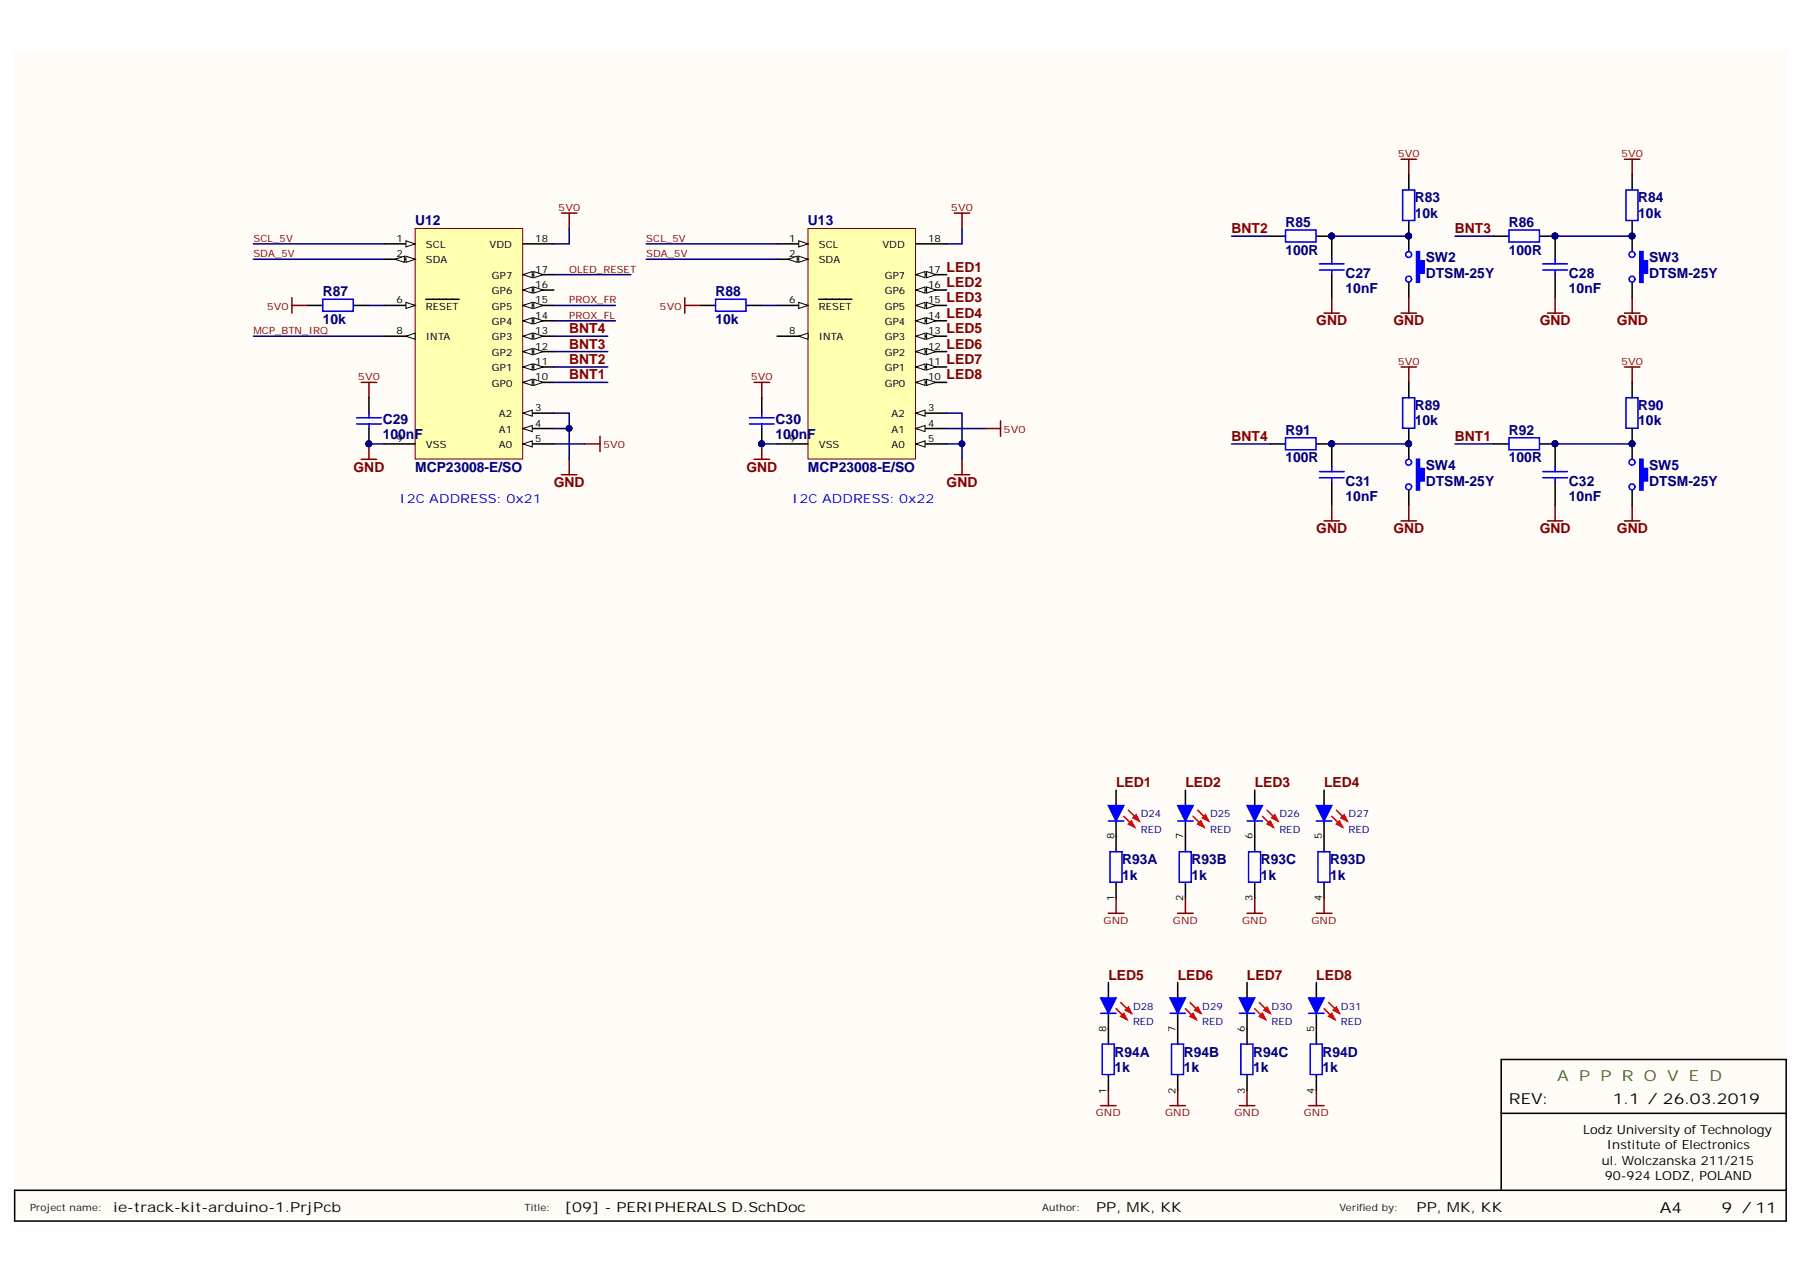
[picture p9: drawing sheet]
<svg xmlns="http://www.w3.org/2000/svg" width="297mm" height="210mm" viewBox="0 0 297 210" stroke-linecap="round" stroke-linejoin="round" font-family="sans-serif">
<defs><g id="words">
<text font-size="2.5" fill="#38761d" x="256.5" y="178.1">A P P R O V E D</text>
<g font-size="2.5">
<text x="248.6" y="181.9">REV:</text>
<text x="265.7" y="181.9">1.1 / 26.03.2019</text>
<text x="273.5" y="199.8">A4</text>
<text x="283.6" y="199.8">9 / 11</text>
</g>
<g font-size="2.3" fill="#000080">
<text x="233.1" y="35.9">10k</text>
<text x="233.1" y="33.3">R83</text>
<text x="269.9" y="35.9">10k</text>
<text x="269.9" y="33.3">R84</text>
<text x="68.4" y="37.1">U12</text>
<text x="133.1" y="37.1">U13</text>
<text x="211.8" y="42">100R</text>
<text x="211.8" y="37.4">R85</text>
<text x="248.6" y="42">100R</text>
<text x="248.6" y="37.4">R86</text>
<text x="221.7" y="45.8">C27</text>
<text x="234.9" y="43.2">SW2</text>
<text x="234.9" y="45.8">DTSM-25Y</text>
<text x="258.5" y="45.8">C28</text>
<text x="271.7" y="43.2">SW3</text>
<text x="271.7" y="45.8">DTSM-25Y</text>
<text x="53.2" y="53.4">10k</text>
<text x="53.2" y="48.8">R87</text>
<text x="117.9" y="53.4">10k</text>
<text x="117.9" y="48.8">R88</text>
<text x="221.7" y="48.3">10nF</text>
<text x="258.5" y="48.3">10nF</text>
<text x="63.1" y="69.9">C29</text>
<text x="127.8" y="69.9">C30</text>
<text x="211.8" y="71.6">R91</text>
<text x="233.1" y="70.1">10k</text>
<text x="233.1" y="67.6">R89</text>
<text x="248.6" y="71.6">R92</text>
<text x="269.9" y="70.1">10k</text>
<text x="269.9" y="67.6">R90</text>
<text x="63.1" y="72.4">100nF</text>
<text x="68.4" y="77.8">MCP23008-E/SO</text>
<text x="127.8" y="72.4">100nF</text>
<text x="133.1" y="77.8">MCP23008-E/SO</text>
<text x="211.8" y="76.2">100R</text>
<text x="234.9" y="77.5">SW4</text>
<text x="248.6" y="76.2">100R</text>
<text x="271.7" y="77.5">SW5</text>
<text x="221.7" y="82.6">10nF</text>
<text x="221.7" y="80">C31</text>
<text x="234.9" y="80">DTSM-25Y</text>
<text x="258.5" y="82.6">10nF</text>
<text x="258.5" y="80">C32</text>
<text x="271.7" y="80">DTSM-25Y</text>
<text x="184.9" y="142.4">R93A</text>
<text x="196.3" y="142.4">R93B</text>
<text x="207.7" y="142.4">R93C</text>
<text x="219.1" y="142.4">R93D</text>
<text x="184.9" y="144.9">1k</text>
<text x="196.3" y="144.9">1k</text>
<text x="207.7" y="144.9">1k</text>
<text x="219.1" y="144.9">1k</text>
<text x="183.6" y="176.6">1k</text>
<text x="183.6" y="174.1">R94A</text>
<text x="195" y="176.6">1k</text>
<text x="195" y="174.1">R94B</text>
<text x="206.5" y="176.6">1k</text>
<text x="206.5" y="174.1">R94C</text>
<text x="217.9" y="176.6">1k</text>
<text x="217.9" y="174.1">R94D</text>
</g>
<g font-size="2.3" fill="#800000">
<text x="202.9" y="38.4">BNT2</text>
<text x="239.7" y="38.4">BNT3</text>
<text x="156" y="47.3">LED2</text>
<text x="156" y="44.8">LED1</text>
<text x="156" y="52.4">LED4</text>
<text x="156" y="49.8">LED3</text>
<text x="216.9" y="53.6">GND</text>
<text x="229.5" y="53.6">GND</text>
<text x="253.7" y="53.6">GND</text>
<text x="266.4" y="53.6">GND</text>
<text x="93.8" y="60">BNT2</text>
<text x="93.8" y="57.4">BNT3</text>
<text x="93.8" y="54.9">BNT4</text>
<text x="156" y="60">LED7</text>
<text x="156" y="57.4">LED6</text>
<text x="156" y="54.9">LED5</text>
<text x="93.8" y="62.5">BNT1</text>
<text x="156" y="62.5">LED8</text>
<text x="58.2" y="77.8">GND</text>
<text x="123" y="77.8">GND</text>
<text x="202.9" y="72.6">BNT4</text>
<text x="239.7" y="72.6">BNT1</text>
<text x="91.2" y="80.3">GND</text>
<text x="156" y="80.3">GND</text>
<text x="216.9" y="87.9">GND</text>
<text x="229.5" y="87.9">GND</text>
<text x="253.7" y="87.9">GND</text>
<text x="266.4" y="87.9">GND</text>
<text x="183.9" y="129.7">LED1</text>
<text x="195.3" y="129.7">LED2</text>
<text x="206.7" y="129.7">LED3</text>
<text x="218.1" y="129.7">LED4</text>
<text x="182.6" y="161.4">LED5</text>
<text x="194" y="161.4">LED6</text>
<text x="205.4" y="161.4">LED7</text>
<text x="216.9" y="161.4">LED8</text>
</g>
<g font-size="2.3">
<text x="18.7" y="199.7">ie-track-kit-arduino-1.PrjPcb</text>
<text x="93" y="199.7">[09] - PERIPHERALS D.SchDoc</text>
<text x="180.6" y="199.7">PP, MK, KK</text>
<text x="233.4" y="199.7">PP, MK, KK</text>
</g>
<g font-size="2.1" fill="#00f">
<text x="65.9" y="82.9">I2C ADDRESS: 0x21</text>
<text x="130.6" y="82.9">I2C ADDRESS: 0x22</text>
</g>
<g font-size="2.1">
<text x="260.8" y="186.8">Lodz University of Technology</text>
<text x="263.9" y="191.9">ul. Wolczanska 211/215</text>
<text x="264.7" y="189.4">Institute of Electronics</text>
<text x="264.4" y="194.4">90-924 LODZ, POLAND</text>
</g>
<g font-size="1.7">
<text x="183.5" y="138.3" transform="rotate(-90 183.5 138.3)">8</text>
<text x="194.9" y="138.3" transform="rotate(-90 194.9 138.3)">7</text>
<text x="206.4" y="138.3" transform="rotate(-90 206.4 138.3)">6</text>
<text x="217.8" y="138.3" transform="rotate(-90 217.8 138.3)">5</text>
<text x="183.5" y="148.5" transform="rotate(-90 183.5 148.5)">1</text>
<text x="194.9" y="148.5" transform="rotate(-90 194.9 148.5)">2</text>
<text x="206.4" y="148.5" transform="rotate(-90 206.4 148.5)">3</text>
<text x="217.8" y="148.5" transform="rotate(-90 217.8 148.5)">4</text>
<text x="182.3" y="170" transform="rotate(-90 182.3 170)">8</text>
<text x="193.7" y="170" transform="rotate(-90 193.7 170)">7</text>
<text x="205.1" y="170" transform="rotate(-90 205.1 170)">6</text>
<text x="216.5" y="170" transform="rotate(-90 216.5 170)">5</text>
<text x="182.3" y="180.2" transform="rotate(-90 182.3 180.2)">1</text>
<text x="193.7" y="180.2" transform="rotate(-90 193.7 180.2)">2</text>
<text x="205.1" y="180.2" transform="rotate(-90 205.1 180.2)">3</text>
<text x="216.5" y="180.2" transform="rotate(-90 216.5 180.2)">4</text>
</g>
<g font-size="1.6" fill="#800000">
<text x="230.3" y="25.9">5V0</text>
<text x="267.1" y="25.9">5V0</text>
<text x="92" y="34.8">5V0</text>
<text x="156.7" y="34.8">5V0</text>
<text x="41.7" y="39.8">SCL_5V</text>
<text x="106.5" y="39.8">SCL_5V</text>
<text x="41.7" y="42.4">SDA_5V</text>
<text x="93.8" y="44.9">OLED_RESET</text>
<text x="106.5" y="42.4">SDA_5V</text>
<text x="43.9" y="51">5V0</text>
<text x="93.8" y="52.5">PROX_FL</text>
<text x="93.8" y="50">PROX_FR</text>
<text x="108.7" y="51">5V0</text>
<text x="41.7" y="55.1">MCP_BTN_IRQ</text>
<text x="59" y="62.7">5V0</text>
<text x="123.7" y="62.7">5V0</text>
<text x="230.3" y="60.1">5V0</text>
<text x="267.1" y="60.1">5V0</text>
<text x="165.3" y="71.3">5V0</text>
<text x="99.4" y="73.8">5V0</text>
<text x="181.8" y="152.2">GND</text>
<text x="193.2" y="152.2">GND</text>
<text x="204.6" y="152.2">GND</text>
<text x="216.1" y="152.2">GND</text>
<text x="180.5" y="183.9">GND</text>
<text x="191.9" y="183.9">GND</text>
<text x="203.4" y="183.9">GND</text>
<text x="214.8" y="183.9">GND</text>
</g>
<g font-size="1.6">
<text x="65.3" y="39.8">1</text>
<text x="70.2" y="40.9">SCL</text>
<text x="80.7" y="40.9">VDD</text>
<text x="88.2" y="39.8">18</text>
<text x="130" y="39.8">1</text>
<text x="134.9" y="40.9">SCL</text>
<text x="145.4" y="40.9">VDD</text>
<text x="152.9" y="39.8">18</text>
<text x="65.3" y="42.4">2</text>
<text x="70.2" y="43.4">SDA</text>
<text x="81" y="45.9">GP7</text>
<text x="88.2" y="47.5">16</text>
<text x="88.2" y="44.9">17</text>
<text x="130" y="42.4">2</text>
<text x="134.9" y="43.4">SDA</text>
<text x="145.8" y="45.9">GP7</text>
<text x="152.9" y="47.5">16</text>
<text x="152.9" y="44.9">17</text>
<text x="65.3" y="50">6</text>
<text x="70.2" y="51">RESET</text>
<text x="81" y="53.5">GP4</text>
<text x="81" y="51">GP5</text>
<text x="81" y="48.5">GP6</text>
<text x="88.2" y="52.5">14</text>
<text x="88.2" y="50">15</text>
<text x="130" y="50">6</text>
<text x="134.9" y="51">RESET</text>
<text x="145.8" y="53.5">GP4</text>
<text x="145.8" y="51">GP5</text>
<text x="145.8" y="48.5">GP6</text>
<text x="152.9" y="52.5">14</text>
<text x="152.9" y="50">15</text>
<text x="65.3" y="55.1">8</text>
<text x="70.2" y="56.1">INTA</text>
<text x="81" y="58.6">GP2</text>
<text x="81" y="56.1">GP3</text>
<text x="88.2" y="57.6">12</text>
<text x="88.2" y="55.1">13</text>
<text x="130" y="55.1">8</text>
<text x="134.9" y="56.1">INTA</text>
<text x="145.8" y="58.6">GP2</text>
<text x="145.8" y="56.1">GP3</text>
<text x="152.9" y="57.6">12</text>
<text x="152.9" y="55.1">13</text>
<text x="81" y="63.7">GP0</text>
<text x="81" y="61.1">GP1</text>
<text x="88.2" y="62.7">10</text>
<text x="88.2" y="60.1">11</text>
<text x="145.8" y="63.7">GP0</text>
<text x="145.8" y="61.1">GP1</text>
<text x="152.9" y="62.7">10</text>
<text x="152.9" y="60.1">11</text>
<text x="82.2" y="71.3">A1</text>
<text x="82.2" y="68.8">A2</text>
<text x="88.2" y="70.3">4</text>
<text x="88.2" y="67.7">3</text>
<text x="146.9" y="71.3">A1</text>
<text x="146.9" y="68.8">A2</text>
<text x="152.9" y="70.3">4</text>
<text x="152.9" y="67.7">3</text>
<text x="65.3" y="72.8">9</text>
<text x="70.2" y="73.8">VSS</text>
<text x="82.2" y="73.8">A0</text>
<text x="88.2" y="72.8">5</text>
<text x="130" y="72.8">9</text>
<text x="134.9" y="73.8">VSS</text>
<text x="146.9" y="73.8">A0</text>
<text x="152.9" y="72.8">5</text>
</g>
<g font-size="1.6" fill="#000080">
<text x="187.9" y="134.7">D24</text>
<text x="187.9" y="137.2">RED</text>
<text x="199.3" y="134.7">D25</text>
<text x="199.3" y="137.2">RED</text>
<text x="210.8" y="134.7">D26</text>
<text x="210.8" y="137.2">RED</text>
<text x="222.2" y="134.7">D27</text>
<text x="222.2" y="137.2">RED</text>
<text x="186.7" y="166.4">D28</text>
<text x="198.1" y="166.4">D29</text>
<text x="209.5" y="166.4">D30</text>
<text x="220.9" y="166.4">D31</text>
<text x="186.7" y="168.9">RED</text>
<text x="198.1" y="168.9">RED</text>
<text x="209.5" y="168.9">RED</text>
<text x="220.9" y="168.9">RED</text>
</g>
<g font-size="1.6" fill="#101010">
<text x="4.9" y="199.4">Project name:</text>
<text x="86.4" y="199.4">Title:</text>
<text x="171.7" y="199.4">Author:</text>
<text x="220.7" y="199.4">Verified by:</text>
</g>
</g></defs>
<path d="M2.4 8.5h291.8v192.6h-291.8z" fill="#fffcf8"/>
<path d="M209.3 38.9h2.5M216.9 38.9h2.5M232.1 28.8v2.5M232.1 36.4v5M246.1 38.9h2.5M253.7 38.9h2.5M268.9 28.8v2.5M268.9 36.4v2.5M232.1 46.5v2.6M247.3 196.1v-12.7h47v17.8h-291.9v-5.1h291.9M247.3 183.4v-8.8h47v8.8" fill="none" stroke="#000" stroke-width=".25"/>
<path d="M230.8 26.2h2.6M232.1 26.2v2.6M267.6 26.2h2.6M268.9 26.2v2.6" fill="none" stroke="#800000" stroke-width=".25"/>
<g fill="#000080" stroke="#000080" stroke-width=".16">
<circle cx="232.1" cy="38.9" r=".48"/>
<circle cx="268.9" cy="38.9" r=".48"/>
<circle cx="219.4" cy="38.9" r=".48"/>
<circle cx="256.2" cy="38.9" r=".48"/>
</g>
<path d="M211.8 37.9h5v2h-5zM231.1 31.3h2v5h-2zM248.6 37.9h5v2h-5zM267.9 31.3h2v5h-2z" fill="none" stroke="#00f" stroke-width=".25"/>
<path d="M233.4 41.4h.5v1.6h.7v2h-.7v1.5h-.5z" fill-rule="evenodd" fill="#00f"/>
<g fill="none" stroke="#00f" stroke-width=".25">
<path d="M233.4 41.4h.5v1.6h.7v2h-.7v1.5h-.5z"/>
<circle cx="232.1" cy="41.9" r=".48"/>
<circle cx="232.1" cy="46" r=".48"/>
</g>
<g fill="#000080" stroke="#000080" stroke-width=".16">
<circle cx="232.1" cy="38.9" r=".48"/>
<circle cx="268.9" cy="38.9" r=".48"/>
</g>
<path d="M268.9 38.9v2.5M268.9 46.5v2.6" fill="none" stroke="#000" stroke-width=".25"/>
<path d="M270.2 41.4h.5v1.6h.7v2h-.7v1.5h-.5z" fill-rule="evenodd" fill="#00f"/>
<g fill="none" stroke="#00f" stroke-width=".25">
<path d="M217.4 43.5h4M217.4 44.5h4M219.4 42.7v.8M219.4 44.5v.8M254.2 43.5h4M254.2 44.5h4M256.2 42.7v.8M256.2 44.5v.8M270.2 41.4h.5v1.6h.7v2h-.7v1.5h-.5zM211.8 72.1h5v2h-5zM231.1 65.5h2v5.1h-2zM248.6 72.1h5v2h-5z"/>
<path d="M267.9 65.5h2v5.1h-2z"/>
<circle cx="268.9" cy="41.9" r=".48"/>
<circle cx="268.9" cy="46" r=".48"/>
</g>
<g fill="#000080" stroke="#000080" stroke-width=".16">
<circle cx="268.9" cy="38.9" r=".48"/>
<circle cx="219.4" cy="38.9" r=".48"/>
<circle cx="256.2" cy="38.9" r=".48"/>
<circle cx="232.1" cy="73.1" r=".48"/>
<circle cx="268.9" cy="73.1" r=".48"/>
<circle cx="219.4" cy="73.1" r=".48"/>
<circle cx="256.2" cy="73.1" r=".48"/>
</g>
<g fill="none" stroke="#000" stroke-width=".25">
<path d="M219.4 38.9v3.8M256.2 38.9v3.8M219.4 45.3v3.8M256.2 45.3v3.8M209.3 73.1h2.5M216.9 73.1h2.5M232.1 63v2.5M232.1 70.6v5.1M246.1 73.1h2.5M253.7 73.1h2.5M268.9 63v2.5M268.9 70.6v2.5"/>
<path d="M232.1 80.7v2.6"/>
</g>
<path d="M218.1 51.6h2.6M219.4 49.1v2.5M230.8 51.6h2.6M232.1 49.1v2.5M254.9 51.6h2.6M256.2 49.1v2.5M267.6 51.6h2.6M268.9 49.1v2.5M230.8 60.5h2.6M232.1 60.5v2.5M267.6 60.5h2.6M268.9 60.5v2.5" fill="none" stroke="#800000" stroke-width=".25"/>
<path d="M233.4 75.7h.5v1.5h.7v2h-.7v1.5h-.5z" fill-rule="evenodd" fill="#00f"/>
<g fill="none" stroke="#00f" stroke-width=".25">
<path d="M233.4 75.7h.5v1.5h.7v2h-.7v1.5h-.5z"/>
<circle cx="232.1" cy="76.2" r=".48"/>
<circle cx="232.1" cy="80.2" r=".48"/>
</g>
<g fill="#000080" stroke="#000080" stroke-width=".16">
<circle cx="232.1" cy="73.1" r=".48"/>
<circle cx="268.9" cy="73.1" r=".48"/>
</g>
<path d="M268.9 73.1v2.6M268.9 80.7v2.6" fill="none" stroke="#000" stroke-width=".25"/>
<path d="M270.2 75.7h.5v1.5h.7v2h-.7v1.5h-.5z" fill-rule="evenodd" fill="#00f"/>
<g fill="none" stroke="#00f" stroke-width=".25">
<path d="M217.4 77.7h4M217.4 78.7h4M219.4 76.9v.8M219.4 78.7v.8M254.2 77.7h4M254.2 78.7h4M256.2 76.9v.8M256.2 78.7v.8M270.2 75.7h.5v1.5h.7v2h-.7v1.5h-.5z"/>
<circle cx="268.9" cy="76.2" r=".48"/>
<circle cx="268.9" cy="80.2" r=".48"/>
</g>
<g fill="#000080" stroke="#000080" stroke-width=".16">
<circle cx="268.9" cy="73.1" r=".48"/>
<circle cx="256.2" cy="73.1" r=".48"/>
<circle cx="219.4" cy="73.1" r=".48"/>
</g>
<path d="M219.4 73.1v3.8M219.4 79.5v3.8M256.2 73.1v3.8M256.2 79.5v3.8" fill="none" stroke="#000" stroke-width=".25"/>
<path d="M92.5 35.1h2.5M93.8 35.1v2.5M157.2 35.1h2.6M158.5 35.1v2.5M218.1 85.8h2.6M219.4 83.3v2.5M230.8 85.8h2.6M232.1 83.3v2.5M254.9 85.8h2.6M256.2 83.3v2.5M267.6 85.8h2.6M268.9 83.3v2.5" fill="none" stroke="#800000" stroke-width=".25"/>
<path d="M68.4 37.6h17.7v38h-17.7z" fill="#ffffb0" stroke="#800000" stroke-width=".16"/>
<path d="M86.2 63h5" fill="none" stroke="#000" stroke-width=".25"/>
<path d="M86.2 63l1.5-.5v1z" fill="#fffcf8"/>
<path d="M86.2 63l1.5-.5v1z" fill="none" stroke="#000" stroke-width=".16"/>
<path d="M87.9 62.5l1.6 .5-1.6 .5z" fill="#fffcf8"/>
<path d="M87.9 62.5l1.6 .5-1.6 .5z" fill="none" stroke="#000" stroke-width=".16"/>
<path d="M86.2 60.5h5" fill="none" stroke="#000" stroke-width=".25"/>
<path d="M86.2 60.5l1.5-.5v1z" fill="#fffcf8"/>
<path d="M86.2 60.5l1.5-.5v1z" fill="none" stroke="#000" stroke-width=".16"/>
<path d="M87.9 60l1.6 .5-1.6 .5z" fill="#fffcf8"/>
<path d="M87.9 60l1.6 .5-1.6 .5z" fill="none" stroke="#000" stroke-width=".16"/>
<path d="M86.2 57.9h5" fill="none" stroke="#000" stroke-width=".25"/>
<path d="M86.2 57.9l1.5-.5v1z" fill="#fffcf8"/>
<path d="M86.2 57.9l1.5-.5v1z" fill="none" stroke="#000" stroke-width=".16"/>
<path d="M87.9 57.4l1.6 .5-1.6 .5z" fill="#fffcf8"/>
<path d="M87.9 57.4l1.6 .5-1.6 .5z" fill="none" stroke="#000" stroke-width=".16"/>
<path d="M86.2 55.4h5" fill="none" stroke="#000" stroke-width=".25"/>
<path d="M86.2 55.4l1.5-.5v1z" fill="#fffcf8"/>
<path d="M86.2 55.4l1.5-.5v1z" fill="none" stroke="#000" stroke-width=".16"/>
<path d="M87.9 54.9l1.6 .5-1.6 .5z" fill="#fffcf8"/>
<path d="M87.9 54.9l1.6 .5-1.6 .5z" fill="none" stroke="#000" stroke-width=".16"/>
<path d="M86.2 52.9h5" fill="none" stroke="#000" stroke-width=".25"/>
<path d="M86.2 52.9l1.5-.5v1z" fill="#fffcf8"/>
<path d="M86.2 52.9l1.5-.5v1z" fill="none" stroke="#000" stroke-width=".16"/>
<path d="M87.9 52.4l1.6 .5-1.6 .5z" fill="#fffcf8"/>
<path d="M87.9 52.4l1.6 .5-1.6 .5z" fill="none" stroke="#000" stroke-width=".16"/>
<path d="M86.2 50.3h5" fill="none" stroke="#000" stroke-width=".25"/>
<path d="M86.2 50.3l1.5-.5v1z" fill="#fffcf8"/>
<path d="M86.2 50.3l1.5-.5v1z" fill="none" stroke="#000" stroke-width=".16"/>
<path d="M87.9 49.8l1.6 .5-1.6 .5z" fill="#fffcf8"/>
<path d="M87.9 49.8l1.6 .5-1.6 .5z" fill="none" stroke="#000" stroke-width=".16"/>
<path d="M86.2 47.8h5" fill="none" stroke="#000" stroke-width=".25"/>
<path d="M86.2 47.8l1.5-.5v1z" fill="#fffcf8"/>
<path d="M86.2 47.8l1.5-.5v1z" fill="none" stroke="#000" stroke-width=".16"/>
<path d="M87.9 47.3l1.6 .5-1.6 .5z" fill="#fffcf8"/>
<path d="M87.9 47.3l1.6 .5-1.6 .5z" fill="none" stroke="#000" stroke-width=".16"/>
<path d="M86.2 45.3h5" fill="none" stroke="#000" stroke-width=".25"/>
<path d="M86.2 45.3l1.5-.6v1.1z" fill="#fffcf8"/>
<path d="M86.2 45.3l1.5-.6v1.1z" fill="none" stroke="#000" stroke-width=".16"/>
<path d="M87.9 44.7l1.6 .6-1.6 .5z" fill="#fffcf8"/>
<path d="M87.9 44.7l1.6 .6-1.6 .5z" fill="none" stroke="#000" stroke-width=".16"/>
<path d="M63.3 55.4h5.1" fill="none" stroke="#000" stroke-width=".25"/>
<path d="M66.9 55.4l1.5-.5v1z" fill="#fffcf8"/>
<path d="M66.9 55.4l1.5-.5v1z" fill="none" stroke="#000" stroke-width=".16"/>
<path d="M63.3 50.3h5.1" fill="none" stroke="#000" stroke-width=".25"/>
<path d="M66.9 49.8l1.5 .5-1.5 .5z" fill="#fffcf8"/>
<path d="M66.9 49.8l1.5 .5-1.5 .5z" fill="none" stroke="#000" stroke-width=".16"/>
<path d="M70.2 49.3h5.4M86.2 73.1h5" fill="none" stroke="#000" stroke-width=".25"/>
<path d="M86.2 73.1l1.5-.5v1z" fill="#fffcf8"/>
<path d="M86.2 73.1l1.5-.5v1z" fill="none" stroke="#000" stroke-width=".16"/>
<path d="M86.2 70.6h5" fill="none" stroke="#000" stroke-width=".25"/>
<path d="M86.2 70.6l1.5-.5v1z" fill="#fffcf8"/>
<path d="M86.2 70.6l1.5-.5v1z" fill="none" stroke="#000" stroke-width=".16"/>
<path d="M86.2 68.1h5" fill="none" stroke="#000" stroke-width=".25"/>
<path d="M86.2 68.1l1.5-.5v1z" fill="#fffcf8"/>
<path d="M86.2 68.1l1.5-.5v1z" fill="none" stroke="#000" stroke-width=".16"/>
<path d="M63.3 42.7h5.1" fill="none" stroke="#000" stroke-width=".25"/>
<path d="M66.9 42.2l1.5 .5-1.5 .5z" fill="#fffcf8"/>
<path d="M66.9 42.2l1.5 .5-1.5 .5z" fill="none" stroke="#000" stroke-width=".16"/>
<path d="M65.1 42.7l1.5-.5v1z" fill="#fffcf8"/>
<path d="M65.1 42.7l1.5-.5v1z" fill="none" stroke="#000" stroke-width=".16"/>
<path d="M63.3 40.2h5.1" fill="none" stroke="#000" stroke-width=".25"/>
<path d="M66.9 39.7l1.5 .5-1.5 .5z" fill="#fffcf8"/>
<path d="M66.9 39.7l1.5 .5-1.5 .5z" fill="none" stroke="#000" stroke-width=".16"/>
<path d="M86.2 40.2h5M63.3 73.1h5.1" fill="none" stroke="#000" stroke-width=".25"/>
<path d="M133.1 37.6h17.7v38h-17.7z" fill="#ffffb0" stroke="#800000" stroke-width=".16"/>
<path d="M150.9 63h5.1" fill="none" stroke="#000" stroke-width=".25"/>
<path d="M150.9 63l1.5-.5v1z" fill="#fffcf8"/>
<path d="M150.9 63l1.5-.5v1z" fill="none" stroke="#000" stroke-width=".16"/>
<path d="M152.7 62.5l1.5 .5-1.5 .5z" fill="#fffcf8"/>
<path d="M152.7 62.5l1.5 .5-1.5 .5z" fill="none" stroke="#000" stroke-width=".16"/>
<path d="M150.9 60.5h5.1" fill="none" stroke="#000" stroke-width=".25"/>
<path d="M150.9 60.5l1.5-.5v1z" fill="#fffcf8"/>
<path d="M150.9 60.5l1.5-.5v1z" fill="none" stroke="#000" stroke-width=".16"/>
<path d="M152.7 60l1.5 .5-1.5 .5z" fill="#fffcf8"/>
<path d="M152.7 60l1.5 .5-1.5 .5z" fill="none" stroke="#000" stroke-width=".16"/>
<path d="M150.9 57.9h5.1" fill="none" stroke="#000" stroke-width=".25"/>
<path d="M150.9 57.9l1.5-.5v1z" fill="#fffcf8"/>
<path d="M150.9 57.9l1.5-.5v1z" fill="none" stroke="#000" stroke-width=".16"/>
<path d="M152.7 57.4l1.5 .5-1.5 .5z" fill="#fffcf8"/>
<path d="M152.7 57.4l1.5 .5-1.5 .5z" fill="none" stroke="#000" stroke-width=".16"/>
<path d="M150.9 55.4h5.1" fill="none" stroke="#000" stroke-width=".25"/>
<path d="M150.9 55.4l1.5-.5v1z" fill="#fffcf8"/>
<path d="M150.9 55.4l1.5-.5v1z" fill="none" stroke="#000" stroke-width=".16"/>
<path d="M152.7 54.9l1.5 .5-1.5 .5z" fill="#fffcf8"/>
<path d="M152.7 54.9l1.5 .5-1.5 .5z" fill="none" stroke="#000" stroke-width=".16"/>
<path d="M150.9 52.9h5.1" fill="none" stroke="#000" stroke-width=".25"/>
<path d="M150.9 52.9l1.5-.5v1z" fill="#fffcf8"/>
<path d="M150.9 52.9l1.5-.5v1z" fill="none" stroke="#000" stroke-width=".16"/>
<path d="M152.7 52.4l1.5 .5-1.5 .5z" fill="#fffcf8"/>
<path d="M152.7 52.4l1.5 .5-1.5 .5z" fill="none" stroke="#000" stroke-width=".16"/>
<path d="M150.9 50.3h5.1" fill="none" stroke="#000" stroke-width=".25"/>
<path d="M150.9 50.3l1.5-.5v1z" fill="#fffcf8"/>
<path d="M150.9 50.3l1.5-.5v1z" fill="none" stroke="#000" stroke-width=".16"/>
<path d="M152.7 49.8l1.5 .5-1.5 .5z" fill="#fffcf8"/>
<path d="M152.7 49.8l1.5 .5-1.5 .5z" fill="none" stroke="#000" stroke-width=".16"/>
<path d="M150.9 47.8h5.1" fill="none" stroke="#000" stroke-width=".25"/>
<path d="M150.9 47.8l1.5-.5v1z" fill="#fffcf8"/>
<path d="M150.9 47.8l1.5-.5v1z" fill="none" stroke="#000" stroke-width=".16"/>
<path d="M152.7 47.3l1.5 .5-1.5 .5z" fill="#fffcf8"/>
<path d="M152.7 47.3l1.5 .5-1.5 .5z" fill="none" stroke="#000" stroke-width=".16"/>
<path d="M150.9 45.3h5.1" fill="none" stroke="#000" stroke-width=".25"/>
<path d="M150.9 45.3l1.5-.6v1.1z" fill="#fffcf8"/>
<path d="M150.9 45.3l1.5-.6v1.1z" fill="none" stroke="#000" stroke-width=".16"/>
<path d="M152.7 44.7l1.5 .6-1.5 .5z" fill="#fffcf8"/>
<path d="M152.7 44.7l1.5 .6-1.5 .5z" fill="none" stroke="#000" stroke-width=".16"/>
<path d="M128 55.4h5.1" fill="none" stroke="#000" stroke-width=".25"/>
<path d="M131.6 55.4l1.5-.5v1z" fill="#fffcf8"/>
<path d="M131.6 55.4l1.5-.5v1z" fill="none" stroke="#000" stroke-width=".16"/>
<path d="M128 50.3h5.1" fill="none" stroke="#000" stroke-width=".25"/>
<path d="M131.6 49.8l1.5 .5-1.5 .5z" fill="#fffcf8"/>
<path d="M131.6 49.8l1.5 .5-1.5 .5z" fill="none" stroke="#000" stroke-width=".16"/>
<path d="M134.9 49.3h5.4M150.9 73.1h5.1" fill="none" stroke="#000" stroke-width=".25"/>
<path d="M150.9 73.1l1.5-.5v1z" fill="#fffcf8"/>
<path d="M150.9 73.1l1.5-.5v1z" fill="none" stroke="#000" stroke-width=".16"/>
<path d="M150.9 70.6h5.1" fill="none" stroke="#000" stroke-width=".25"/>
<path d="M150.9 70.6l1.5-.5v1z" fill="#fffcf8"/>
<path d="M150.9 70.6l1.5-.5v1z" fill="none" stroke="#000" stroke-width=".16"/>
<path d="M150.9 68.1h5.1" fill="none" stroke="#000" stroke-width=".25"/>
<path d="M150.9 68.1l1.5-.5v1z" fill="#fffcf8"/>
<path d="M150.9 68.1l1.5-.5v1z" fill="none" stroke="#000" stroke-width=".16"/>
<path d="M128 42.7h5.1" fill="none" stroke="#000" stroke-width=".25"/>
<path d="M131.6 42.2l1.5 .5-1.5 .5z" fill="#fffcf8"/>
<path d="M131.6 42.2l1.5 .5-1.5 .5z" fill="none" stroke="#000" stroke-width=".16"/>
<path d="M129.8 42.7l1.5-.5v1z" fill="#fffcf8"/>
<path d="M129.8 42.7l1.5-.5v1z" fill="none" stroke="#000" stroke-width=".16"/>
<path d="M128 40.2h5.1" fill="none" stroke="#000" stroke-width=".25"/>
<path d="M131.6 39.7l1.5 .5-1.5 .5z" fill="#fffcf8"/>
<path d="M131.6 39.7l1.5 .5-1.5 .5z" fill="none" stroke="#000" stroke-width=".16"/>
<path d="M50.6 50.3h2.6M58.2 50.3h2.6M115.3 50.3h2.6M123 50.3h2.5M150.9 40.2h5.1M60.8 65.5v2.6M60.8 70.6v2.5M125.5 65.5v2.6M125.5 70.6v2.5M128 73.1h5.1M183.9 130.2v2.5M183.9 135.3v2.5" fill="none" stroke="#000" stroke-width=".25"/>
<path d="M53.2 49.3h5v2h-5zM117.9 49.3h5v2h-5zM58.8 68.8h4M58.8 69.8h4M60.8 68.1v.7M60.8 69.8v.8M123.5 68.8h4M123.5 69.8h4M125.5 68.1v.7M125.5 69.8v.8" fill="none" stroke="#00f" stroke-width=".25"/>
<g fill="none" stroke="#800000" stroke-width=".25">
<path d="M48.1 49.1v2.5M48.1 50.3h2.5M112.8 50.3h2.5M112.8 49.1v2.5M59.5 63h2.6M59.5 75.7h2.6M60.8 63v2.5M60.8 73.1v2.6M92.5 78.2h2.5M93.8 75.7v2.5M96.3 73.1h2.6M98.9 71.9v2.5"/>
<path d="M124.2 63h2.6M124.2 75.7h2.6M125.5 63v2.5M125.5 73.1v2.6M157.2 78.2h2.6M158.5 75.7v2.5M162.3 70.6h2.5M164.8 69.3v2.6"/>
</g>
<g fill="#000080" stroke="#000080" stroke-width=".16">
<circle cx="60.8" cy="73.1" r=".48"/>
<circle cx="125.5" cy="73.1" r=".48"/>
</g>
<path d="M182.6 132.7h2.5l-1.2 2.6z" fill="#00f"/>
<path d="M182.6 132.7h2.5l-1.2 2.6z" fill="none" stroke="#00f" stroke-width=".25"/>
<path d="M185.1 134.5l1.8 1.8M185.9 133.5l1.8 1.8" fill="none" stroke="#f00" stroke-width=".25"/>
<path d="M185.9 135.8l.5-.5 .5 1z" fill="#f00"/>
<path d="M185.9 135.8l.5-.5 .5 1z" fill="none" stroke="#f00" stroke-width=".25"/>
<path d="M186.7 134.8l.5-.6 .5 1.1z" fill="#f00"/>
<path d="M186.7 134.8l.5-.6 .5 1.1z" fill="none" stroke="#f00" stroke-width=".25"/>
<path d="M182.6 135.3h2.5" fill="none" stroke="#00f" stroke-width=".25"/>
<path d="M195.3 130.2v2.5M195.3 135.3v2.5" fill="none" stroke="#000" stroke-width=".25"/>
<path d="M194 132.7h2.6l-1.3 2.6z" fill="#00f"/>
<path d="M194 132.7h2.6l-1.3 2.6z" fill="none" stroke="#00f" stroke-width=".25"/>
<path d="M196.6 134.5l1.7 1.8M197.3 133.5l1.8 1.8" fill="none" stroke="#f00" stroke-width=".25"/>
<path d="M197.3 135.8l.5-.5 .5 1z" fill="#f00"/>
<path d="M197.3 135.8l.5-.5 .5 1z" fill="none" stroke="#f00" stroke-width=".25"/>
<path d="M198.1 134.8l.5-.6 .5 1.1z" fill="#f00"/>
<path d="M198.1 134.8l.5-.6 .5 1.1z" fill="none" stroke="#f00" stroke-width=".25"/>
<path d="M194 135.3h2.6" fill="none" stroke="#00f" stroke-width=".25"/>
<path d="M206.7 130.2v2.5M206.7 135.3v2.5" fill="none" stroke="#000" stroke-width=".25"/>
<path d="M205.4 132.7h2.6l-1.3 2.6z" fill="#00f"/>
<path d="M205.4 132.7h2.6l-1.3 2.6z" fill="none" stroke="#00f" stroke-width=".25"/>
<path d="M208 134.5l1.8 1.8M208.7 133.5l1.8 1.8" fill="none" stroke="#f00" stroke-width=".25"/>
<path d="M208.7 135.8l.6-.5 .5 1z" fill="#f00"/>
<path d="M208.7 135.8l.6-.5 .5 1z" fill="none" stroke="#f00" stroke-width=".25"/>
<path d="M209.5 134.8l.5-.6 .5 1.1z" fill="#f00"/>
<path d="M209.5 134.8l.5-.6 .5 1.1z" fill="none" stroke="#f00" stroke-width=".25"/>
<path d="M205.4 135.3h2.6" fill="none" stroke="#00f" stroke-width=".25"/>
<path d="M218.1 130.2v2.5M218.1 135.3v2.5" fill="none" stroke="#000" stroke-width=".25"/>
<path d="M216.9 132.7h2.5l-1.3 2.6z" fill="#00f"/>
<path d="M216.9 132.7h2.5l-1.3 2.6z" fill="none" stroke="#00f" stroke-width=".25"/>
<path d="M219.4 134.5l1.8 1.8M220.2 133.5l1.7 1.8" fill="none" stroke="#f00" stroke-width=".25"/>
<path d="M220.2 135.8l.5-.5 .5 1z" fill="#f00"/>
<path d="M220.2 135.8l.5-.5 .5 1z" fill="none" stroke="#f00" stroke-width=".25"/>
<path d="M220.9 134.8l.5-.6 .5 1.1z" fill="#f00"/>
<path d="M220.9 134.8l.5-.6 .5 1.1z" fill="none" stroke="#f00" stroke-width=".25"/>
<path d="M216.9 135.3h2.5" fill="none" stroke="#00f" stroke-width=".25"/>
<path d="M182.6 150.5h2.5M183.9 147.9v2.6M194 150.5h2.6M195.3 147.9v2.6M205.4 150.5h2.6M206.7 147.9v2.6M216.9 150.5h2.5M218.1 147.9v2.6" fill="none" stroke="#800000" stroke-width=".25"/>
<path d="M182.6 161.9v2.5M182.6 167v2.5" fill="none" stroke="#000" stroke-width=".25"/>
<path d="M181.3 164.4h2.6l-1.3 2.6z" fill="#00f"/>
<path d="M181.3 164.4h2.6l-1.3 2.6z" fill="none" stroke="#00f" stroke-width=".25"/>
<path d="M183.9 166.2l1.7 1.8M184.6 165.2l1.8 1.8" fill="none" stroke="#f00" stroke-width=".25"/>
<path d="M184.6 167.5l.5-.5 .5 1z" fill="#f00"/>
<path d="M184.6 167.5l.5-.5 .5 1z" fill="none" stroke="#f00" stroke-width=".25"/>
<path d="M185.4 166.4l.5-.5 .5 1.1z" fill="#f00"/>
<path d="M185.4 166.4l.5-.5 .5 1.1z" fill="none" stroke="#f00" stroke-width=".25"/>
<path d="M181.3 167h2.6" fill="none" stroke="#00f" stroke-width=".25"/>
<path d="M194 161.9v2.5M194 167v2.5" fill="none" stroke="#000" stroke-width=".25"/>
<path d="M192.8 164.4h2.5l-1.3 2.6z" fill="#00f"/>
<path d="M192.8 164.4h2.5l-1.3 2.6z" fill="none" stroke="#00f" stroke-width=".25"/>
<path d="M195.3 166.2l1.8 1.8M196.1 165.2l1.7 1.8" fill="none" stroke="#f00" stroke-width=".25"/>
<path d="M196.1 167.5l.5-.5 .5 1z" fill="#f00"/>
<path d="M196.1 167.5l.5-.5 .5 1z" fill="none" stroke="#f00" stroke-width=".25"/>
<path d="M196.8 166.4l.5-.5 .5 1.1z" fill="#f00"/>
<path d="M196.8 166.4l.5-.5 .5 1.1z" fill="none" stroke="#f00" stroke-width=".25"/>
<path d="M192.8 167h2.5" fill="none" stroke="#00f" stroke-width=".25"/>
<path d="M205.4 161.9v2.5M205.4 167v2.5" fill="none" stroke="#000" stroke-width=".25"/>
<path d="M204.2 164.4h2.5l-1.3 2.6z" fill="#00f"/>
<path d="M204.2 164.4h2.5l-1.3 2.6z" fill="none" stroke="#00f" stroke-width=".25"/>
<path d="M206.7 166.2l1.8 1.8M207.5 165.2l1.8 1.8" fill="none" stroke="#f00" stroke-width=".25"/>
<path d="M207.5 167.5l.5-.5 .5 1z" fill="#f00"/>
<path d="M207.5 167.5l.5-.5 .5 1z" fill="none" stroke="#f00" stroke-width=".25"/>
<path d="M208.2 166.4l.5-.5 .6 1.1z" fill="#f00"/>
<path d="M208.2 166.4l.5-.5 .6 1.1z" fill="none" stroke="#f00" stroke-width=".25"/>
<path d="M204.2 167h2.5" fill="none" stroke="#00f" stroke-width=".25"/>
<path d="M216.9 161.9v2.5M216.9 167v2.5" fill="none" stroke="#000" stroke-width=".25"/>
<path d="M215.6 164.4h2.5l-1.2 2.6z" fill="#00f"/>
<path d="M215.6 164.4h2.5l-1.2 2.6z" fill="none" stroke="#00f" stroke-width=".25"/>
<path d="M218.1 166.2l1.8 1.8M218.9 165.2l1.8 1.8" fill="none" stroke="#f00" stroke-width=".25"/>
<path d="M218.9 167.5l.5-.5 .5 1z" fill="#f00"/>
<path d="M218.9 167.5l.5-.5 .5 1z" fill="none" stroke="#f00" stroke-width=".25"/>
<path d="M219.7 166.4l.5-.5 .5 1.1z" fill="#f00"/>
<path d="M219.7 166.4l.5-.5 .5 1.1z" fill="none" stroke="#f00" stroke-width=".25"/>
<path d="M182.9 140.3h1.9v5.1h-1.9zM194.3 140.3h2v5.1h-2zM205.7 140.3h2v5.1h-2zM217.1 140.3h2v5.1h-2zM181.6 172h2v5h-2zM193 172h2v5h-2zM204.4 172h2v5h-2zM215.6 167h2.5M215.8 172h2v5h-2z" fill="none" stroke="#00f" stroke-width=".25"/>
<path d="M182.6 179.6v2.6M194 179.6v2.6M205.4 179.6v2.6M216.9 179.6v2.6M181.3 182.2h2.6M192.8 182.2h2.5M204.2 182.2h2.5M215.6 182.2h2.5" fill="none" stroke="#800000" stroke-width=".25"/>
<g fill="none" stroke="#000" stroke-width=".25">
<path d="M183.9 137.8v2.5M195.3 137.8v2.5M206.7 137.8v2.5M218.1 137.8v2.5M183.9 145.4v2.5M195.3 145.4v2.5M206.7 145.4v2.5M218.1 145.4v2.5M182.6 169.5v2.5M182.6 177.1v2.5M194 169.5v2.5M194 177.1v2.5"/>
<path d="M205.4 169.5v2.5M205.4 177.1v2.5M216.9 169.5v2.5M216.9 177.1v2.5"/>
</g>
<g fill="none" stroke="#000080" stroke-width=".25">
<path d="M93.8 37.6v2.6h-2.6M158.5 37.6v2.6h-2.5M202.9 38.9h6.4M219.4 38.9h12.7M239.7 38.9h6.4M256.2 38.9h12.7M41.7 40.2h21.6M41.7 42.7h21.6M41.7 55.4h21.6M60.8 50.3h2.5M91.2 50.3h10.2M91.2 55.4h8.9"/>
<path d="M91.2 57.9h8.9M91.2 52.9h10.2M91.2 45.3h12.7M106.5 40.2h21.5M106.5 42.7h21.5M125.5 50.3h2.5M60.8 73.1h2.5M91.2 68.1h2.6v7.6M91.2 73.1h5.1M91.2 70.6h2.6M91.2 63h8.9M91.2 60.5h8.9"/>
<path d="M125.5 73.1h2.5M156 68.1h2.5v7.6M156 73.1h2.5M156 70.6h6.3M202.9 73.1h6.4M219.4 73.1h12.7M239.7 73.1h6.4M256.2 73.1h12.7"/>
</g>
<g fill="#000080" stroke="#000080" stroke-width=".16">
<circle cx="268.9" cy="38.9" r=".48"/>
<circle cx="256.2" cy="38.9" r=".48"/>
<circle cx="232.1" cy="38.9" r=".48"/>
<circle cx="219.4" cy="38.9" r=".48"/>
<circle cx="232.1" cy="73.1" r=".48"/>
<circle cx="219.4" cy="73.1" r=".48"/>
<circle cx="268.9" cy="73.1" r=".48"/>
<circle cx="256.2" cy="73.1" r=".48"/>
<circle cx="93.8" cy="70.6" r=".48"/>
<circle cx="158.5" cy="73.1" r=".48"/>
<circle cx="60.8" cy="73.1" r=".48"/>
<circle cx="125.5" cy="73.1" r=".48"/>
</g>
<use href="#words"/>
</svg>
